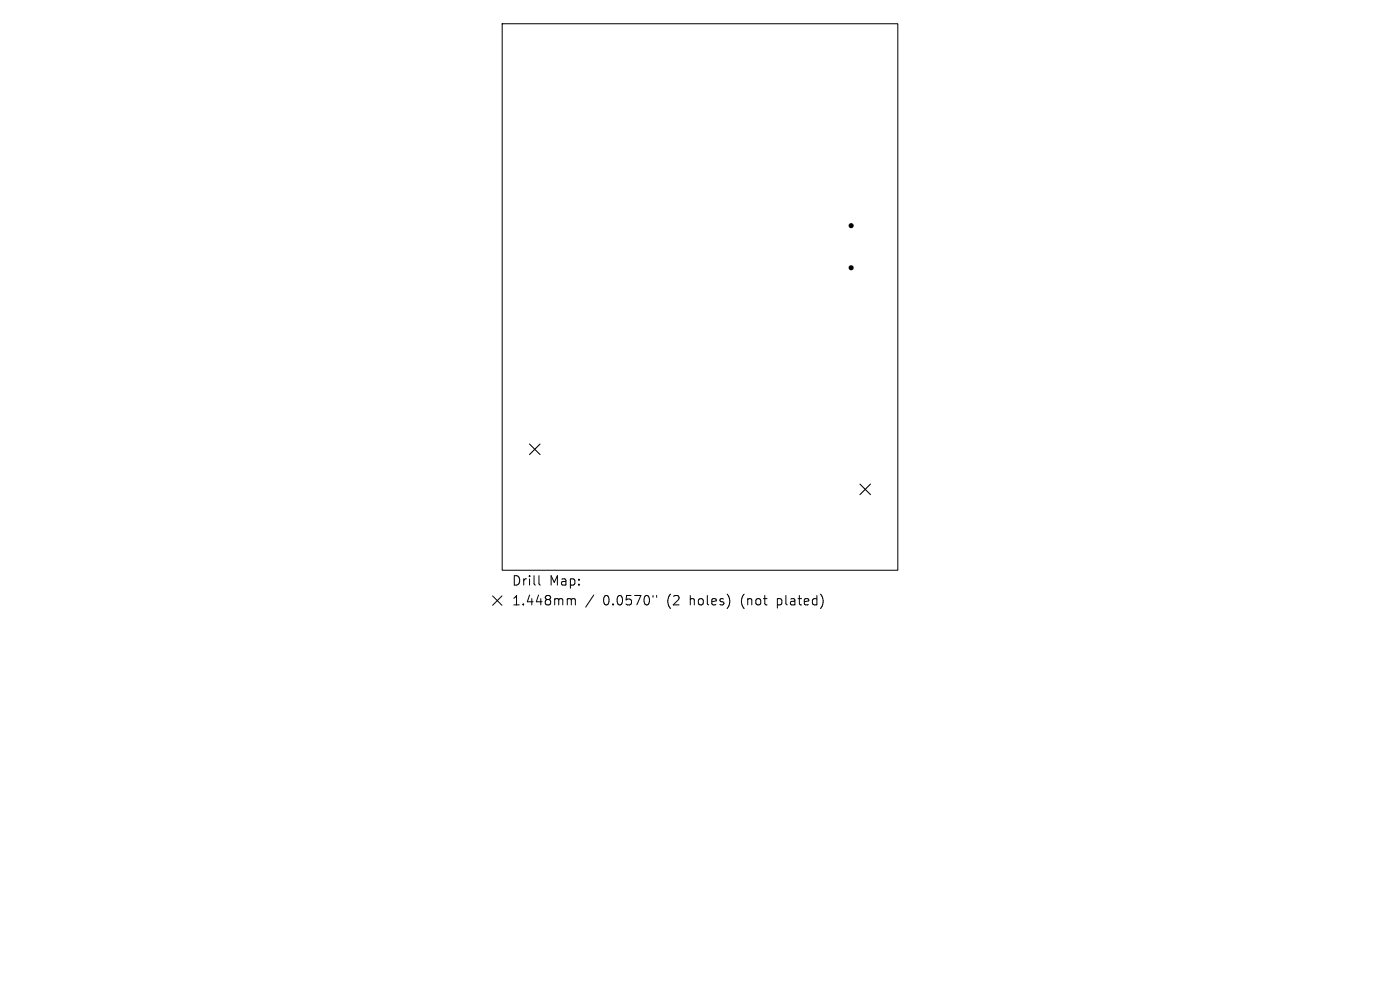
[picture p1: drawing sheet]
<svg xmlns="http://www.w3.org/2000/svg" width="297mm" height="210mm" viewBox="0 0 297 210" stroke-linecap="round" stroke-linejoin="round" font-family="sans-serif">
<defs><g id="words">
<g font-size="2.8">
<text x="108.5" y="124.5">Drill</text>
<text x="116.5" y="124.5">Map:</text>
<text x="108.5" y="128.7">1.448mm</text>
<text x="127.9" y="128.7">0.0570&quot;</text>
<text x="141.7" y="128.7">(2</text>
<text x="146.6" y="128.7">holes)</text>
<text x="157.7" y="128.7">(not</text>
<text x="165.5" y="128.7">plated)</text>
</g>
</g></defs>
<path d="M106.5 5h84v116h-84zM104.5 126.4l2 2M106.5 126.4l-2 2M114.3 122.1v1.7l.3 .3M120.6 127l.5 .1 .1 .2M121.2 127.3l.3-.3 .5 .1 .1 1.2M121.2 127.3v1M126 126.2l-1.8 2.6M138.5 126.3v.4M139.3 126.3v.4" fill="none" stroke="#000" stroke-width=".21"/>
<g fill="#000">
<circle cx="180.6" cy="56.8" r=".54"/>
<circle cx="180.6" cy="47.9" r=".54"/>
</g>
<path d="M112.3 94.2l2.3 2.2M114.6 94.2l-2.3 2.2M182.4 102.7l2.3 2.2M184.7 102.7l-2.3 2.2" fill="none" stroke="#000" stroke-width=".22"/>
<use href="#words"/>
</svg>
